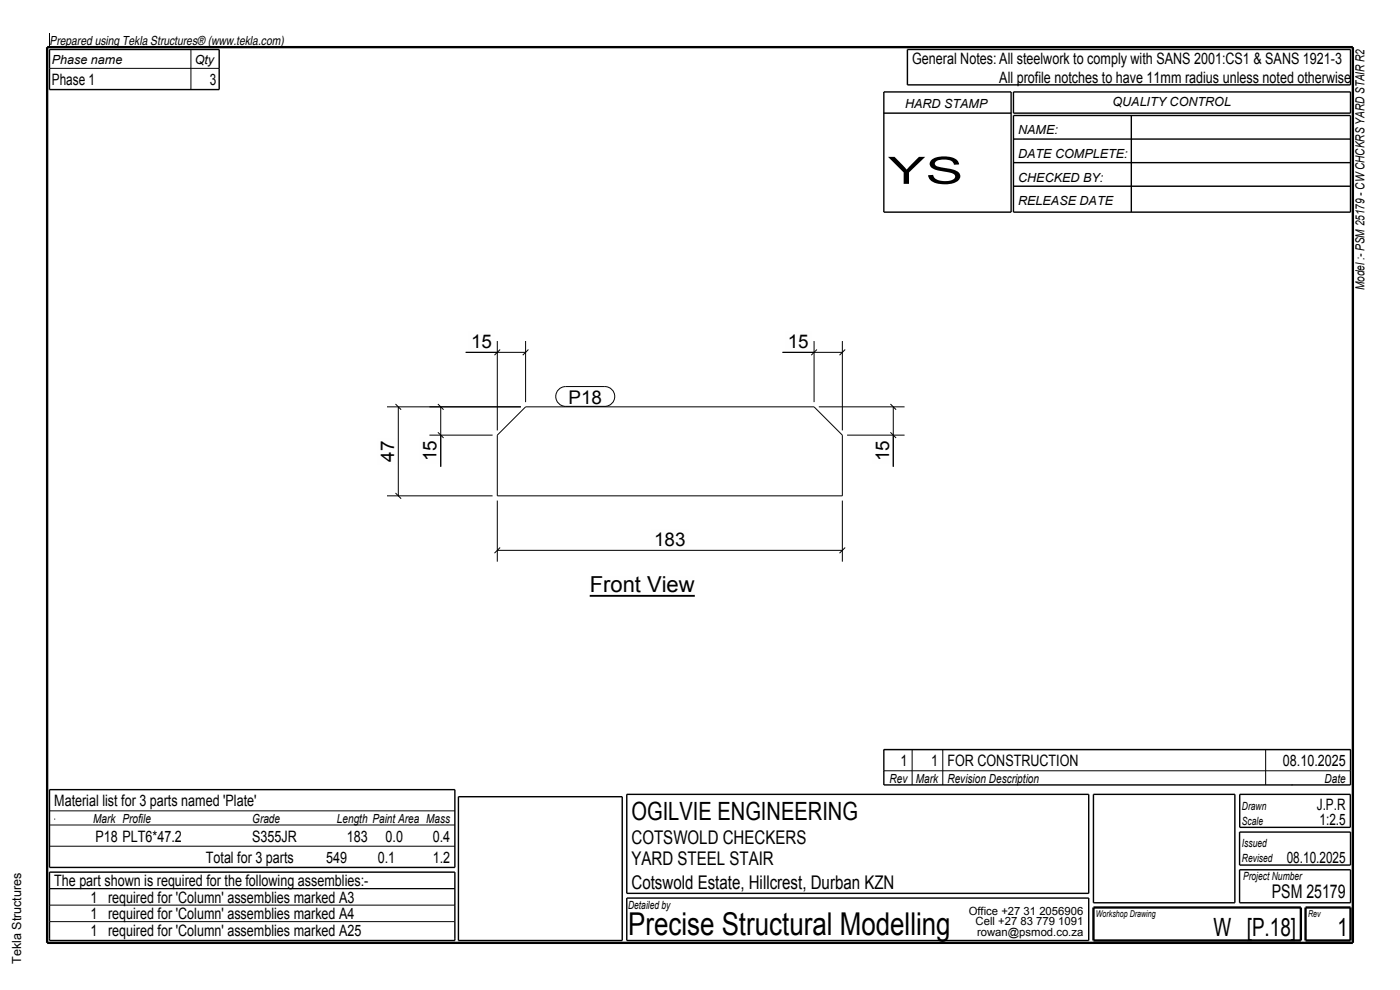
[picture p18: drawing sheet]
<svg xmlns="http://www.w3.org/2000/svg" width="297mm" height="210mm" viewBox="0 0 297 210" stroke-linecap="round" stroke-linejoin="round" font-family="sans-serif">
<defs><g id="words">
<text font-size="8" x="188.4" y="39">YS</text>
<text font-size="6.7" x="133.3" y="198.3">Precise Structural Modelling</text>
<g font-size="5.3">
<text x="134" y="174">OGILVIE ENGINEERING</text>
<text x="257.4" y="198.5">W [P.18]</text>
<text x="283.8" y="198.5">1</text>
</g>
<text font-size="4.7" x="125.1" y="125.6">Front View</text>
<g font-size="4">
<text x="99.9" y="73.8">15</text>
<text x="167.1" y="73.8">15</text>
<text x="120.6" y="85.6">P18</text>
<text x="83.6" y="98" transform="rotate(-90 83.6 98)">47</text>
<text x="92.6" y="97.9" transform="rotate(-90 92.6 97.9)">15</text>
<text x="188.6" y="97.9" transform="rotate(-90 188.6 97.9)">15</text>
<text x="138.8" y="115.8">183</text>
<text x="134" y="179">COTSWOLD CHECKERS</text>
<text x="134" y="183.5">YARD STEEL STAIR</text>
<text x="134" y="188.5">Cotswold Estate, Hillcrest, Durban KZN</text>
<text x="269.8" y="190.5">PSM 25179</text>
</g>
<g font-size="3.3">
<text x="193.5" y="13.5">General Notes: All steelwork to comply with SANS 2001:CS1 &amp; SANS 1921-3</text>
<text x="212" y="17.5">All profile notches to have 11mm radius unless noted otherwise</text>
<text x="11" y="18">Phase 1</text>
<text x="44.5" y="18">3</text>
<text x="191" y="162.5">1</text>
<text x="197.5" y="162.5">1 FOR CONSTRUCTION</text>
<text x="272.2" y="162.5">08.10.2025</text>
<text x="11.5" y="171">Material list for 3 parts named 'Plate'</text>
<text x="279.4" y="171.8">J.P.R</text>
<text x="20.3" y="178.5">P18 PLT6*47.2</text>
<text x="53.5" y="178.5">S355JR</text>
<text x="73.6" y="178.5">183</text>
<text x="81.8" y="178.5">0.0</text>
<text x="91.8" y="178.5">0.4</text>
<text x="279.9" y="175">1:2.5</text>
<text x="43.7" y="183">Total for 3 parts</text>
<text x="69.2" y="183">549</text>
<text x="80.1" y="183">0.1</text>
<text x="91.8" y="183">1.2</text>
<text x="273" y="183">08.10.2025</text>
<text x="11.5" y="188">The part shown is required for the following assemblies:-</text>
<text x="19.2" y="191.5">1 required for 'Column' assemblies marked A3</text>
<text x="19.2" y="195">1 required for 'Column' assemblies marked A4</text>
<text x="19.2" y="198.5">1 required for 'Column' assemblies marked A25</text>
</g>
<g font-size="2.7">
<text x="10.5" y="9.5">Prepared using Tekla Structures® (www.tekla.com)</text>
<text x="11" y="13.5">Phase name</text>
<text x="41.3" y="13.5">Qty</text>
<text x="192" y="23">HARD STAMP</text>
<text x="236" y="22.5">QUALITY CONTROL</text>
<text x="216" y="28.5">NAME:</text>
<text x="216" y="33.5">DATE COMPLETE:</text>
<text x="216" y="38.5">CHECKED BY:</text>
<text x="216" y="43.5">RELEASE DATE</text>
<text x="289.5" y="61.5" transform="rotate(-90 289.5 61.5)">Model :- PSM 25179 - CW CHCKRS YARD STAIR R2</text>
<text x="188.7" y="166">Rev</text>
<text x="194.3" y="166">Mark</text>
<text x="201" y="166">Revision Description</text>
<text x="281" y="166">Date</text>
<text x="19.8" y="174.5">Mark Profile</text>
<text x="53.5" y="174.5">Grade</text>
<text x="71.5" y="174.5">Length Paint Area Mass</text>
<text x="4.5" y="204.5" transform="rotate(-90 4.5 204.5)">Tekla Structures</text>
</g>
<g font-size="2.4">
<text x="263.5" y="171.8">Drawn</text>
<text x="263.5" y="179.8">Issued</text>
<text x="263.5" y="175">Scale</text>
<text x="263.5" y="182.8">Revised</text>
<text x="263.7" y="186.8">Project Number</text>
<text x="133.3" y="192.8">Detailed by</text>
<text x="205.5" y="194">Office +27 31 2056906</text>
<text x="207" y="196.3">Cell +27 83 779 1091</text>
<text x="207.3" y="198.5">rowan@psmod.co.za</text>
</g>
<g font-size="2">
<text x="232.5" y="194.5">Workshop Drawing</text>
<text x="277.5" y="194.5">Rev</text>
</g>
</g></defs>
<path d="M10 10h277v190h-277z" fill="none" stroke="#000" stroke-width=".5"/>
<path d="M125.1 126.4h22.3" fill="none" stroke="#000" stroke-width=".4"/>
<path d="M125.1 122.1h22.3v3.5h-22.3z" fill-rule="evenodd" fill="#fefefb"/>
<g fill="none" stroke="#000" stroke-width=".21">
<path d="M10.5 14.5h36M10.5 7v3M40.5 10.5v8.5M98.8 74.7h12.7M105.5 72.3v19M106.1 74.1l-1.2 1.2M111.5 72.3v13M112.1 74.1l-1.2 1.2M166 74.7h12.7M172.7 72.3v13M173.3 74.1l-1.2 1.2M178.7 72.3v19"/>
<path d="M179.3 74.1l-1.2 1.2M82.1 86.3h28.4M83.9 85.7l1.2 1.2M84.5 86.3v18.9M91.1 92.3h13.4M92.9 91.7l1.2 1.2M92.9 85.7l1.2 1.2M93.5 86.3v12.7M111.5 86.3h61.2l6 6v12.9h-73.2v-12.9zM173.7 86.3h18.2M179.7 92.3h12.2M188.9 91.7l1.2 1.2"/>
<path d="M188.9 85.7l1.2 1.2M189.5 86.3v12.7M82.1 105.2h22.4M83.9 104.6l1.2 1.2M105.5 106.2v12.9M105.5 116.7h73.2M106.1 116.1l-1.2 1.2M178.7 106.2v12.9M179.3 116.1l-1.2 1.2M187.5 159h99M193.5 159v7.5M200 159v7.5"/>
<path d="M268.5 159v7.5M10.5 172h86M10.5 179.5h86M10.5 175h86M11.5 173.8h.1M187.5 163.5h99M274 166.5h.1M10.5 188.5h86M10.5 192h86M10.5 195.5h86"/>
</g>
<g fill="none" stroke="#000" stroke-width=".3">
<path d="M10.5 10.5h36v8.5h-36zM187.5 19.5h27v25.5h-27zM192.5 10.5h94v7.5h-94zM215 19.5h71.5v4.5h-71.5zM187.5 24h27M215 24.5h71.5v20.5h-71.5zM215 29.5h71.5M215 34.5h71.5M215 39.5h71.5M240 24.5v20.5M187.5 159h99v7.5h-99zM10.5 167.5h86v16.5h-86z"/>
<path d="M97.3 169h34.7v30.5h-34.7zM133 168.5h98v21h-98zM232 168.5h30v23h-30zM263 176.5h23.5v7h-23.5zM263 168.5h23.5v7h-23.5zM10.5 185h86v14.5h-86zM133 190.5h98v9h-98zM263 184.5h23.5v7h-23.5z"/>
</g>
<path d="M232 192.5h44v7h-44zM277 192.5h9.5v7h-9.5z" fill="none" stroke="#000" stroke-width=".5"/>
<g fill="#fefefb">
<path d="M120.6 82.6h7.1v3h-7.1z" fill-rule="evenodd"/>
<path d="M120.6 82.6h7.1v3h-7.1z" fill-rule="evenodd"/>
</g>
<path d="M118.5 82.6l.9-.5 .6-.1h8.3a2.1 2.1 0 0 1 2.1 2.1 2.1 2.1 0 0 1-2.1 2.1h-8.3a2.1 2.1 0 0 1-1.9-1.3 2.1 2.1 0 0 1 .4-2.3z" fill="none" stroke="#000" stroke-width=".21"/>
<g fill="#fefefb">
<path d="M166.5 70.2h5.7v4.2h-5.7z" fill-rule="evenodd"/>
<path d="M89 92.8h4.2v5.7h-4.2z" fill-rule="evenodd"/>
<path d="M138.2 112.2h7.8v4.2h-7.8z" fill-rule="evenodd"/>
<path d="M99.3 70.2h5.7v4.2h-5.7z" fill-rule="evenodd"/>
<path d="M185 92.8h4.2v5.7h-4.2z" fill-rule="evenodd"/>
<path d="M80 92.9h4.2v5.7h-4.2z" fill-rule="evenodd"/>
</g>
<use href="#words"/>
</svg>
